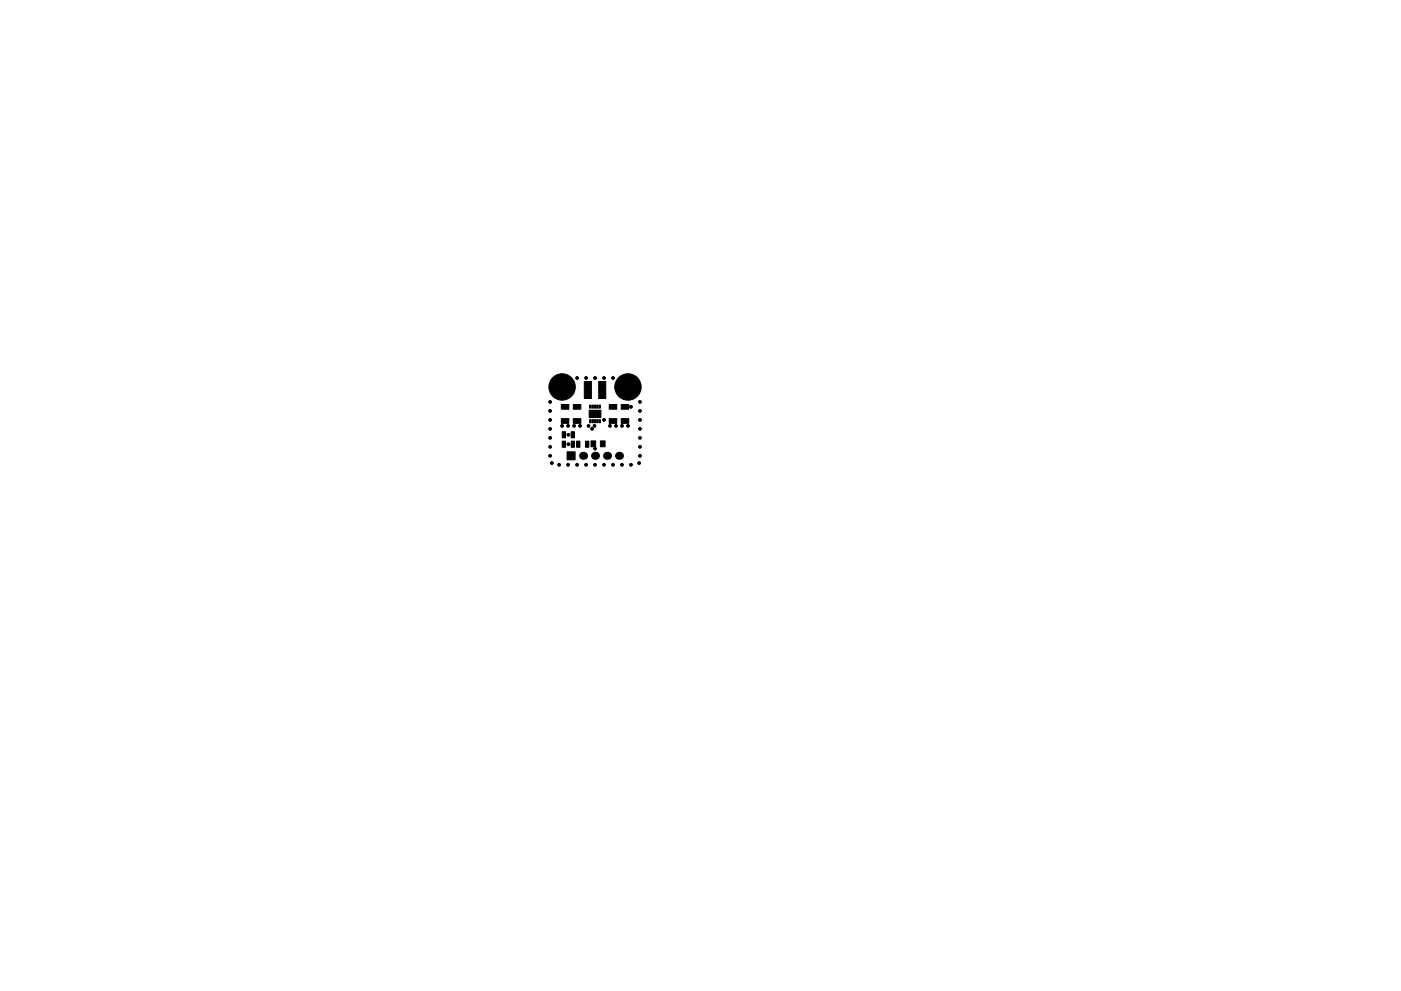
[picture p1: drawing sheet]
<svg xmlns="http://www.w3.org/2000/svg" width="297mm" height="210mm" viewBox="0 0 297 210" stroke-linecap="round" stroke-linejoin="round" font-family="sans-serif">
<g fill="#000" stroke="#000" stroke-width=".21">
<path d="M119 85.8h1.6v1h-1.6zM119 88.8h1.6v1h-1.6zM119.2 93.6h.7v1.3h-.7zM119.2 91.6h.7v1.3h-.7zM121.5 85.8h1.7v1h-1.7zM121.5 88.8h1.7v1h-1.7zM121.1 93.6h.7v1.3h-.7zM121.1 91.6h.7v1.3h-.7zM120.2 95.9h1.7v1.7h-1.7zM122.2 93.6h.7v1.3h-.7zM123.9 80.9h1.5v3.6h-1.5zM124.2 93.6h.6v1.3h-.6z"/>
<path d="M124.9 87.8h1.3v.8h-1.3zM124.9 87h1.3v.8h-1.3zM125 85.9h.3v.7h-.3zM125 89h.3v.7h-.3zM125.3 93.5h1v1.3h-1zM125.5 85.9h.3v.7h-.3zM125.5 89h.3v.7h-.3zM126 85.9h.3v.7h-.3zM126 89h.3v.7h-.3zM126.2 87.8h1.2v.8h-1.2zM126.2 87h1.2v.8h-1.2zM126.5 85.9h.3v.7h-.3z"/>
<path d="M126.5 89h.3v.7h-.3zM126.9 80.9h1.5v3.6h-1.5zM127 85.9h.3v.7h-.3zM127 89h.3v.7h-.3zM127.3 93.5h1v1.3h-1zM129.2 85.8h1.6v1h-1.6zM129.2 88.8h1.6v1h-1.6zM131.7 85.8h1.6v1h-1.6zM131.7 88.8h1.6v1h-1.6z"/>
<circle cx="116.6" cy="87.2" r=".3"/>
<circle cx="116.6" cy="96.7" r=".3"/>
<circle cx="116.6" cy="94.8" r=".3"/>
<circle cx="116.6" cy="91" r=".3"/>
<circle cx="116.6" cy="92.9" r=".3"/>
<circle cx="116.6" cy="85.3" r=".3"/>
<circle cx="116.6" cy="89.1" r=".3"/>
<circle cx="117" cy="98.2" r=".3"/>
<circle cx="118.5" cy="98.6" r=".3"/>
<circle cx="119.2" cy="82.1" r="2.8"/>
<circle cx="119.2" cy="90.4" r=".3"/>
<circle cx="120.4" cy="90.4" r=".3"/>
<circle cx="120.4" cy="98.6" r=".3"/>
<circle cx="120.5" cy="94.2" r=".3"/>
<circle cx="120.5" cy="92.2" r=".3"/>
<circle cx="121.7" cy="90.4" r=".3"/>
<circle cx="122.4" cy="98.6" r=".3"/>
<circle cx="122.4" cy="80.2" r=".3"/>
<circle cx="123" cy="90.4" r=".3"/>
<circle cx="124.3" cy="98.6" r=".3"/>
<circle cx="124.3" cy="80.2" r=".3"/>
<circle cx="124.8" cy="90.4" r=".3"/>
<circle cx="125.5" cy="91" r=".3"/>
<circle cx="125.5" cy="88.2" r=".3"/>
<circle cx="125.5" cy="87.4" r=".3"/>
<circle cx="126" cy="90.4" r=".3"/>
<circle cx="126.2" cy="95.2" r=".3"/>
<circle cx="126.2" cy="98.6" r=".3"/>
<circle cx="126.2" cy="80.2" r=".3"/>
<circle cx="126.8" cy="88.2" r=".3"/>
<circle cx="126.8" cy="87.4" r=".3"/>
<circle cx="128.1" cy="98.6" r=".3"/>
<circle cx="128.1" cy="80.2" r=".3"/>
<circle cx="128.1" cy="89.1" r=".3"/>
<circle cx="129.3" cy="90.4" r=".3"/>
<circle cx="130" cy="98.6" r=".3"/>
<circle cx="130" cy="80.2" r=".3"/>
<circle cx="130.6" cy="90.4" r=".3"/>
<circle cx="131.9" cy="98.6" r=".3"/>
<circle cx="131.9" cy="90.4" r=".3"/>
<circle cx="133.1" cy="82.1" r="2.8"/>
<circle cx="133.1" cy="90.4" r=".3"/>
<circle cx="133.8" cy="86.3" r=".3"/>
<circle cx="133.8" cy="98.6" r=".3"/>
<circle cx="135.5" cy="98.2" r=".3"/>
<circle cx="135.7" cy="87.2" r=".3"/>
<circle cx="135.7" cy="96.7" r=".3"/>
<circle cx="135.7" cy="92.9" r=".3"/>
<circle cx="135.7" cy="85.3" r=".3"/>
<circle cx="135.7" cy="89.1" r=".3"/>
<circle cx="135.7" cy="91" r=".3"/>
<circle cx="135.7" cy="94.8" r=".3"/>
</g>
<g fill="#000">
<circle cx="123.6" cy="96.7" r=".85"/>
<circle cx="126.2" cy="96.7" r=".85"/>
<circle cx="128.7" cy="96.7" r=".85"/>
<circle cx="131.2" cy="96.7" r=".85"/>
</g>
</svg>
